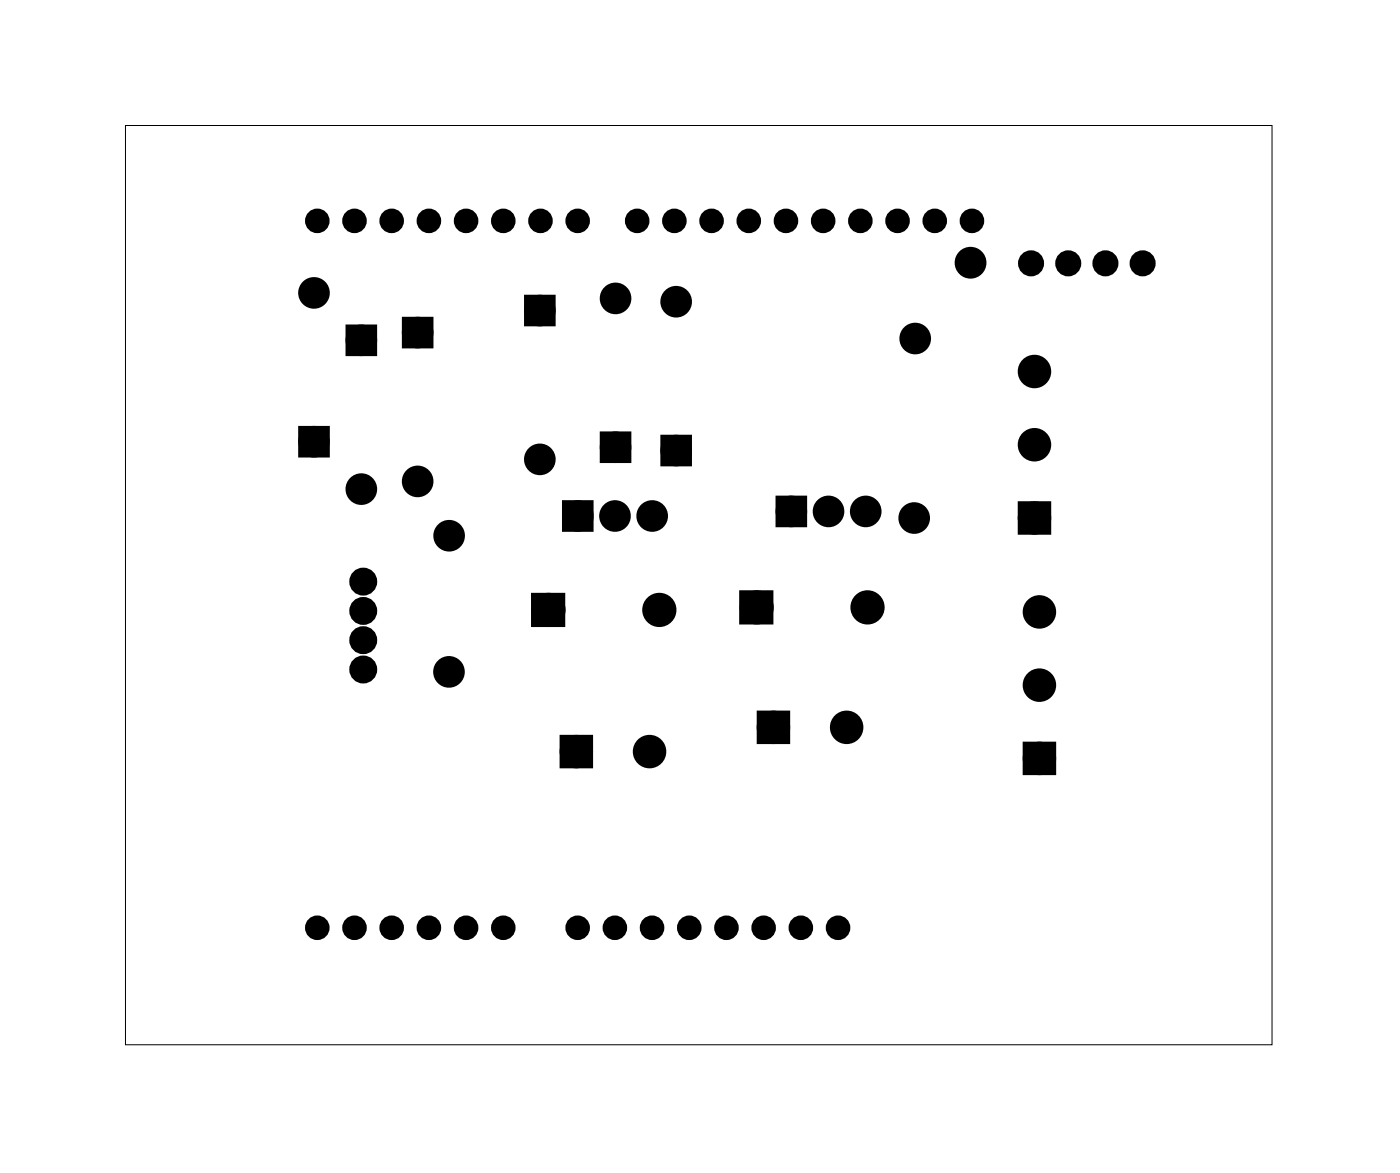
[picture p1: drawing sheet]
<svg xmlns="http://www.w3.org/2000/svg" width="96mm" height="80mm" viewBox="0 0 96 80" stroke-linecap="round" stroke-linejoin="round" font-family="sans-serif">
<path d="M8.6 8.6h78.3v62.7h-78.3z" fill="none" stroke="#000" stroke-width=".07"/>
<g fill="#000">
<path d="M20.7 29.5h1.4v1.4h-1.4zM24 22.5h1.4v1.4h-1.4zM27.8 22h1.4v1.4h-1.4zM36.2 20.5h1.4v1.4h-1.4zM38.8 34.5h1.4v1.4h-1.4zM41.3 29.8h1.4v1.4h-1.4zM45.5 30.1h1.4v1.4h-1.4zM53.3 34.2h1.4v1.4h-1.4zM69.9 34.6h1.5v1.5h-1.5zM36.6 40.9h1.6v1.5h-1.6zM38.6 50.5h1.5v1.6h-1.5zM50.9 40.7h1.5v1.6h-1.5z"/>
<path d="M52.1 48.9h1.5v1.5h-1.5zM70.2 51h1.5v1.5h-1.5z"/>
</g>
<g fill="none" stroke="#000" stroke-width=".76" stroke-linecap="butt">
<path d="M20.7 29.5h1.4v1.4h-1.4zM24 22.5h1.4v1.4h-1.4zM27.8 22h1.4v1.4h-1.4zM36.2 20.5h1.4v1.4h-1.4zM38.8 34.5h1.4v1.4h-1.4zM41.3 29.8h1.4v1.4h-1.4zM45.5 30.1h1.4v1.4h-1.4zM53.3 34.2h1.4v1.4h-1.4zM69.9 34.6h1.5v1.5h-1.5zM36.6 40.9h1.6v1.5h-1.6zM38.6 50.5h1.5v1.6h-1.5zM50.9 40.7h1.5v1.6h-1.5z"/>
<path d="M52.1 48.9h1.5v1.5h-1.5zM70.2 51h1.5v1.5h-1.5z"/>
<circle cx="21.4" cy="20" r=".7"/>
<circle cx="66.3" cy="17.9" r=".7"/>
<circle cx="21.4" cy="30.2" r=".7"/>
<circle cx="24.7" cy="33.4" r=".7"/>
<circle cx="24.7" cy="23.2" r=".7"/>
<circle cx="24.8" cy="39.7" r=".57"/>
<circle cx="28.5" cy="32.9" r=".7"/>
<circle cx="28.5" cy="22.7" r=".7"/>
<circle cx="30.7" cy="36.6" r=".7"/>
<circle cx="36.9" cy="31.4" r=".7"/>
<circle cx="36.9" cy="21.2" r=".7"/>
<circle cx="39.5" cy="35.2" r=".7"/>
<circle cx="42" cy="35.2" r=".7"/>
<circle cx="42" cy="30.5" r=".7"/>
<circle cx="42" cy="20.4" r=".7"/>
<circle cx="44.5" cy="35.2" r=".7"/>
<circle cx="46.2" cy="30.8" r=".7"/>
<circle cx="46.2" cy="20.6" r=".7"/>
<circle cx="54" cy="34.9" r=".7"/>
<circle cx="56.6" cy="34.9" r=".7"/>
<circle cx="59.1" cy="34.9" r=".7"/>
<circle cx="62.4" cy="35.4" r=".7"/>
<circle cx="62.5" cy="23.1" r=".7"/>
<circle cx="70.6" cy="35.4" r=".76"/>
<circle cx="70.6" cy="25.4" r=".76"/>
<circle cx="70.6" cy="30.4" r=".76"/>
<circle cx="24.8" cy="41.7" r=".57"/>
<circle cx="24.8" cy="45.7" r=".57"/>
<circle cx="24.8" cy="43.7" r=".57"/>
<circle cx="30.7" cy="45.9" r=".7"/>
<circle cx="37.5" cy="41.6" r=".79"/>
<circle cx="39.4" cy="51.3" r=".76"/>
<circle cx="44.4" cy="51.3" r=".76"/>
<circle cx="45" cy="41.6" r=".79"/>
<circle cx="51.7" cy="41.5" r=".79"/>
<circle cx="52.8" cy="49.7" r=".76"/>
<circle cx="57.8" cy="49.7" r=".76"/>
<circle cx="59.2" cy="41.5" r=".79"/>
<circle cx="71" cy="51.8" r=".76"/>
<circle cx="71" cy="41.8" r=".76"/>
<circle cx="71" cy="46.8" r=".76"/>
</g>
<g fill="#000">
<circle cx="21.4" cy="20" r=".7"/>
<circle cx="21.7" cy="15.1" r=".57"/>
<circle cx="24.2" cy="15.1" r=".57"/>
<circle cx="26.7" cy="15.1" r=".57"/>
<circle cx="29.3" cy="15.1" r=".57"/>
<circle cx="31.8" cy="15.1" r=".57"/>
<circle cx="34.4" cy="15.1" r=".57"/>
<circle cx="36.9" cy="15.1" r=".57"/>
<circle cx="39.4" cy="15.1" r=".57"/>
<circle cx="43.5" cy="15.1" r=".57"/>
<circle cx="46.1" cy="15.1" r=".57"/>
<circle cx="48.6" cy="15.1" r=".57"/>
<circle cx="51.1" cy="15.1" r=".57"/>
<circle cx="53.7" cy="15.1" r=".57"/>
<circle cx="56.2" cy="15.1" r=".57"/>
<circle cx="58.8" cy="15.1" r=".57"/>
<circle cx="61.3" cy="15.1" r=".57"/>
<circle cx="63.8" cy="15.1" r=".57"/>
<circle cx="66.3" cy="17.9" r=".7"/>
<circle cx="66.4" cy="15.1" r=".57"/>
<circle cx="70.4" cy="18" r=".62"/>
<circle cx="72.9" cy="18" r=".62"/>
<circle cx="75.5" cy="18" r=".62"/>
<circle cx="78" cy="18" r=".62"/>
<circle cx="21.4" cy="30.2" r=".7"/>
<circle cx="24.7" cy="33.4" r=".7"/>
<circle cx="24.7" cy="23.2" r=".7"/>
<circle cx="24.8" cy="39.7" r=".57"/>
<circle cx="28.5" cy="32.9" r=".7"/>
<circle cx="28.5" cy="22.7" r=".7"/>
<circle cx="30.7" cy="36.6" r=".7"/>
<circle cx="36.9" cy="21.2" r=".7"/>
<circle cx="36.9" cy="31.4" r=".7"/>
<circle cx="39.5" cy="35.2" r=".7"/>
<circle cx="42" cy="35.2" r=".7"/>
<circle cx="42" cy="30.5" r=".7"/>
<circle cx="42" cy="20.4" r=".7"/>
<circle cx="44.5" cy="35.2" r=".7"/>
<circle cx="46.2" cy="30.8" r=".7"/>
<circle cx="46.2" cy="20.6" r=".7"/>
<circle cx="54" cy="34.9" r=".7"/>
<circle cx="56.6" cy="34.9" r=".7"/>
<circle cx="59.1" cy="34.9" r=".7"/>
<circle cx="62.4" cy="35.4" r=".7"/>
<circle cx="62.5" cy="23.1" r=".7"/>
<circle cx="70.6" cy="25.4" r=".76"/>
<circle cx="70.6" cy="30.4" r=".76"/>
<circle cx="70.6" cy="35.4" r=".76"/>
<circle cx="24.8" cy="45.7" r=".57"/>
<circle cx="24.8" cy="41.7" r=".57"/>
<circle cx="24.8" cy="43.7" r=".57"/>
<circle cx="30.7" cy="45.9" r=".7"/>
<circle cx="37.5" cy="41.6" r=".79"/>
<circle cx="39.4" cy="51.3" r=".76"/>
<circle cx="44.4" cy="51.3" r=".76"/>
<circle cx="45" cy="41.6" r=".79"/>
<circle cx="51.7" cy="41.5" r=".79"/>
<circle cx="52.8" cy="49.7" r=".76"/>
<circle cx="57.8" cy="49.7" r=".76"/>
<circle cx="59.2" cy="41.5" r=".79"/>
<circle cx="71" cy="41.8" r=".76"/>
<circle cx="71" cy="46.8" r=".76"/>
<circle cx="71" cy="51.8" r=".76"/>
<circle cx="21.7" cy="63.3" r=".57"/>
<circle cx="24.2" cy="63.3" r=".57"/>
<circle cx="26.7" cy="63.3" r=".57"/>
<circle cx="29.3" cy="63.3" r=".57"/>
<circle cx="31.8" cy="63.3" r=".57"/>
<circle cx="34.4" cy="63.3" r=".57"/>
<circle cx="39.4" cy="63.3" r=".57"/>
<circle cx="42" cy="63.3" r=".57"/>
<circle cx="44.5" cy="63.3" r=".57"/>
<circle cx="47.1" cy="63.3" r=".57"/>
<circle cx="49.6" cy="63.3" r=".57"/>
<circle cx="52.1" cy="63.3" r=".57"/>
<circle cx="54.7" cy="63.3" r=".57"/>
<circle cx="57.2" cy="63.3" r=".57"/>
</g>
<g fill="none" stroke="#000" stroke-width=".54">
<circle cx="21.7" cy="15.1" r=".57"/>
<circle cx="24.2" cy="15.1" r=".57"/>
<circle cx="26.7" cy="15.1" r=".57"/>
<circle cx="29.3" cy="15.1" r=".57"/>
<circle cx="31.8" cy="15.1" r=".57"/>
<circle cx="34.4" cy="15.1" r=".57"/>
<circle cx="36.9" cy="15.1" r=".57"/>
<circle cx="39.4" cy="15.1" r=".57"/>
<circle cx="43.5" cy="15.1" r=".57"/>
<circle cx="46.1" cy="15.1" r=".57"/>
<circle cx="48.6" cy="15.1" r=".57"/>
<circle cx="51.1" cy="15.1" r=".57"/>
<circle cx="53.7" cy="15.1" r=".57"/>
<circle cx="56.2" cy="15.1" r=".57"/>
<circle cx="58.8" cy="15.1" r=".57"/>
<circle cx="61.3" cy="15.1" r=".57"/>
<circle cx="63.8" cy="15.1" r=".57"/>
<circle cx="66.4" cy="15.1" r=".57"/>
<circle cx="21.7" cy="63.3" r=".57"/>
<circle cx="24.2" cy="63.3" r=".57"/>
<circle cx="26.7" cy="63.3" r=".57"/>
<circle cx="29.3" cy="63.3" r=".57"/>
<circle cx="31.8" cy="63.3" r=".57"/>
<circle cx="34.4" cy="63.3" r=".57"/>
<circle cx="39.4" cy="63.3" r=".57"/>
<circle cx="42" cy="63.3" r=".57"/>
<circle cx="44.5" cy="63.3" r=".57"/>
<circle cx="47.1" cy="63.3" r=".57"/>
<circle cx="49.6" cy="63.3" r=".57"/>
<circle cx="52.1" cy="63.3" r=".57"/>
<circle cx="54.7" cy="63.3" r=".57"/>
<circle cx="57.2" cy="63.3" r=".57"/>
</g>
<g fill="none" stroke="#000" stroke-width=".53">
<circle cx="70.4" cy="18" r=".62"/>
<circle cx="72.9" cy="18" r=".62"/>
<circle cx="75.5" cy="18" r=".62"/>
<circle cx="78" cy="18" r=".62"/>
</g>
</svg>
